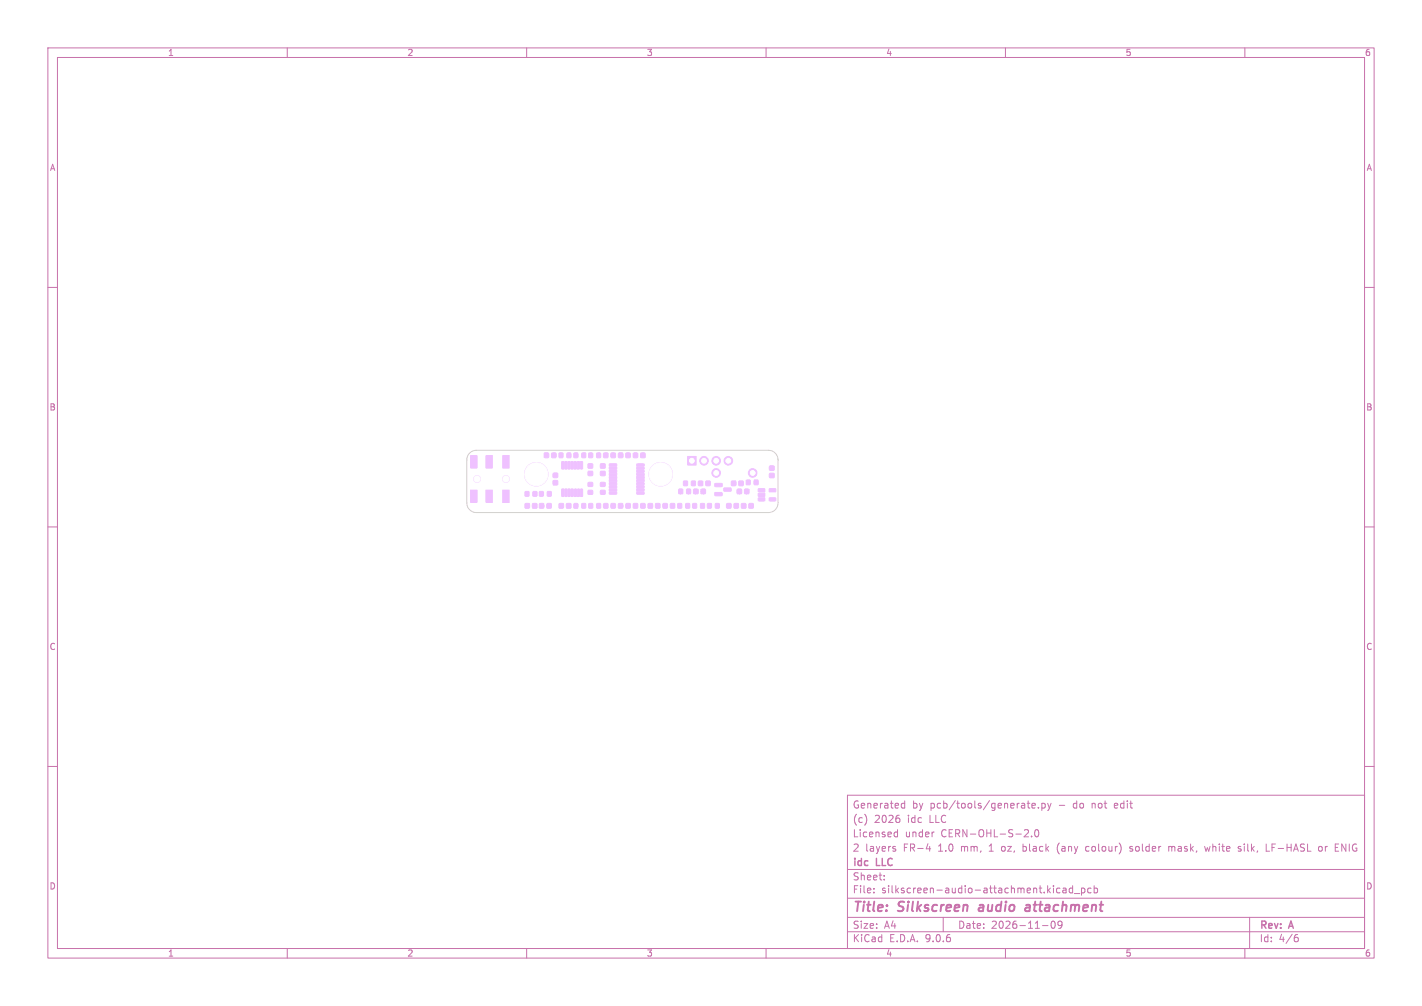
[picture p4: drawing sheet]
<svg xmlns="http://www.w3.org/2000/svg" width="297mm" height="210mm" viewBox="0 0 297 210" stroke-linecap="round" stroke-linejoin="round" font-family="sans-serif">
<defs><g id="words">
<g font-size="2.8" fill="#c872ab">
<text x="178" y="190.9">Title:</text>
<text x="187.7" y="190.9">Silkscreen</text>
<text x="205.3" y="190.9">audio</text>
<text x="215.8" y="190.9">attachment</text>
</g>
<g font-size="2.1" fill="#c872ab">
<text x="178" y="172">(c)</text>
<text x="178" y="169">Generated</text>
<text x="182.6" y="172">2026</text>
<text x="189.6" y="172">idc</text>
<text x="190.5" y="169">by</text>
<text x="194.2" y="172">LLC</text>
<text x="194.3" y="169">pcb/tools/generate.py</text>
<text x="221.2" y="169">-</text>
<text x="224.4" y="169">do</text>
<text x="228.4" y="169">not</text>
<text x="233.3" y="169">edit</text>
<text x="178" y="178">2</text>
<text x="178" y="175">Licensed</text>
<text x="180.7" y="178">layers</text>
<text x="188.7" y="178">FR-4</text>
<text x="189" y="175">under</text>
<text x="196.1" y="178">1.0</text>
<text x="196.6" y="175">CERN-OHL-S-2.0</text>
<text x="201" y="178">mm,</text>
<text x="207" y="178">1</text>
<text x="209.7" y="178">oz,</text>
<text x="214.3" y="178">black</text>
<text x="221.6" y="178">(any</text>
<text x="227.7" y="178">colour)</text>
<text x="237.1" y="178">solder</text>
<text x="245.3" y="178">mask,</text>
<text x="253.1" y="178">white</text>
<text x="260.2" y="178">silk,</text>
<text x="266.1" y="178">LF-HASL</text>
<text x="277.3" y="178">or</text>
<text x="280.8" y="178">ENIG</text>
<text x="178" y="184">Sheet:</text>
<text x="178" y="181.2">idc</text>
<text x="183.1" y="181.2">LLC</text>
<text x="178" y="186.7">File:</text>
<text x="184.1" y="186.7">silkscreen-audio-attachment.kicad_pcb</text>
<text x="178" y="196.9">KiCad</text>
<text x="178" y="194.1">Size:</text>
<text x="184.7" y="194.1">A4</text>
<text x="185.7" y="196.9">E.D.A.</text>
<text x="193.3" y="196.9">9.0.6</text>
<text x="200" y="194.1">Date:</text>
<text x="207" y="194.1">2026-11-09</text>
<text x="263" y="194.3">Rev:</text>
<text x="263" y="196.9">Id:</text>
<text x="267.1" y="196.9">4/6</text>
<text x="269.4" y="194.3">A</text>
</g>
<g font-size="1.8" fill="#c872ab">
<text x="35" y="11.9">1</text>
<text x="85" y="11.9">2</text>
<text x="135" y="11.9">3</text>
<text x="185" y="11.9">4</text>
<text x="235" y="11.9">5</text>
<text x="285" y="11.9">6</text>
<text x="10.3" y="35.9">A</text>
<text x="285.4" y="35.9">A</text>
<text x="10.3" y="85.9">B</text>
<text x="285.3" y="85.9">B</text>
<text x="10.3" y="135.9">C</text>
<text x="285.3" y="135.9">C</text>
<text x="10.3" y="185.9">D</text>
<text x="285.3" y="185.9">D</text>
<text x="35" y="199.9">1</text>
<text x="85" y="199.9">2</text>
<text x="135" y="199.9">3</text>
<text x="185" y="199.9">4</text>
<text x="235" y="199.9">5</text>
<text x="285" y="199.9">6</text>
</g>
</g></defs>
<g fill="none" stroke="#c872ab" stroke-width=".21">
<path d="M10 10h277v190h-277zM12 12h273v186h-273zM60 10v2M110 10v2M160 10v2M210 10v2M260 10v2M10 60h2M285 60h2M10 110h2M285 110h2M10 160h2"/>
<path d="M177 166h108v32h-108zM181 170.6v1M186.9 177.2l.2 .2-.2 .3M186.9 176.7l.1 .1M186.9 174.6h.6M186.9 173.8h.6M187.5 173.2v1.5M187.8 170.8l.2 .3-.2 .5M188.4 168.6h.6M188.4 167.8h.6M189 167.2v1.5M193.5 177.2h.9"/>
<path d="M194.2 176.7v1M195 173.7h.1M214 173.3l.5-.1 .3 .4-.9 1.1h.9M214.5 167.7h.6M215 168.7h.1M215.5 174.6v.1M215.5 168.2l.7-.1v-.3l-.5-.1-.2 .2 .1 .7h.6M216.2 173.3l.3-.1a.8 .8 0 0 1 .5 .7 .8 .8 0 0 1-.5 .8l-.3-.1-.1-.5zM216.9 168.6v.1M217.6 167.8l.4-.1 .3 .3-.1 .6h-.6M217.6 167.7v1.5M218.8 167.7l.4 1"/>
<path d="M219.2 168.7l-.4 .5M219.5 167.7l-.3 1M221 176.3l-.2 .7 .2 1M227.3 176.7l-.4 .1-.2 .2 .1 .6 .5 .1M236 177.6h.5M236.5 176.8l-.3-.1-.2 .2v.2l.5 .2M244.1 176.8l.4-.1 .2 .2M244.1 176.7v1M251.6 176.7l.3 1 .3-.7 .3 .7M258.6 177l.6 .4-.2 .3-.4-.1M259.2 176.8l-.4-.1-.2 .2M264.5 176.2v1.5h.7"/>
<path d="M275.5 176.8l.2-.1 .4 .1 .1 .6-.2 .2-.3 .1-.2-.1zM280.2 177.7v-1.5l.9 1.5M285 160h2M60 198v2M110 198v2M160 198v2M177 194.5h108M177 191.5h108M177 187.5h108M177 181.5h108M182.5 186.3v.1M182.5 185.5v.1"/>
<path d="M184.7 183.6v.1M184.7 182.8v.1M197 191.5v3M210 198v2M217.7 193.2h1.2M219.7 192.4l.2-.1a.8 .8 0 0 1 .5 .7 .8 .8 0 0 1-.5 .8 1 1 0 0 1-.2-1.4zM220.8 186.3h.6M220.8 185.5h.6M221.8 192.9l-.3 .3h-.4l-.1-.3 .1-.5 .4-.1 .2 .1a.99 .99 0 0 1-.3 1.4h-.3M222 185.5h.6l.1 .9M222.7 185.8h-.5l-.2 .2 .2 .4 .5-.1M224 185.5l-.4-.1-.3 .3 .2 .6h.5"/>
<path d="M224 184.9v1.5M224.4 186.5h1.1M225.9 185.5l.4-.1 .3 .3-.1 .6h-.6M225.9 185.4v1.5M227.9 185.5l-.4-.1-.3 .3 .1 .6h.6M228.5 185.5l.5-.1 .2 .3-.1 .6h-.6M228.5 184.9v1.5M260 198v2M261 191.5v6.5M270.6 195.7h.4l.2 .3-.1 .5-.5 .1M271 195.1l-.4 .1"/>
</g>
<path d="M204.5 189.5l-.1 .4 .2 .3M214.3 189h.8M215.1 189.4h-.7a.4 .4 0 0 0-.3 .4 .4 .4 0 0 0 .2 .4l.7-.1" fill="none" stroke="#c872ab" stroke-width=".4"/>
<g fill="#efc1ff" stroke="#efc1ff" stroke-width=".21">
<path d="M123 94.6h.8v.9h-.8z"/>
<path d="M124.6 94.6h.8v.9h-.8z"/>
<path d="M152.8 100.4h.9v1h-.9z"/>
<path d="M154.3 100.4h.9v1h-.9z"/>
<path d="M122.8 98.4h1v.9h-1z"/>
<path d="M122.8 96.8h1v.9h-1z"/>
<path d="M125.4 98.4h1v.9h-1z"/>
<path d="M125.4 96.8h1v.9h-1z"/>
<path d="M113.7 94.6h.9v.9h-.9z"/>
<path d="M115.2 94.6h.9v.9h-.9z"/>
<path d="M135.4 105.1h.9v1h-.9z"/>
<path d="M136.9 105.1h.9v1h-.9z"/>
<path d="M121.2 96.4h.5l-.1 1.5-.4-.1z"/>
<path d="M120.6 96.4h.4v1.5l-.4-.1z"/>
<path d="M119.9 96.4h.5l-.1 1.5-.4-.1z"/>
<path d="M119.3 96.4h.4v1.5l-.4-.1z"/>
<path d="M118.6 96.4h.5l-.1 1.5-.4-.1z"/>
<path d="M118 96.4h.4v1.5l-.4-.1z"/>
<path d="M117.3 96.4h.5l-.1 1.5-.4-.1z"/>
<path d="M117.3 102.1l.5 .1-.1 1.4h-.4z"/>
<path d="M118 102.1l.4 .1v1.4h-.4z"/>
<path d="M118.6 102.1l.5 .1-.1 1.4h-.4z"/>
<path d="M119.3 102.1l.4 .1v1.4h-.4z"/>
<path d="M119.9 102.1l.5 .1-.1 1.4h-.4z"/>
<path d="M120.6 102.1l.4 .1v1.4h-.4z"/>
<path d="M121.2 102.1l.5 .1-.1 1.4h-.4z"/>
<path d="M123 105.1h.8v1h-.8z"/>
<path d="M124.6 105.1h.8v1h-.8z"/>
<path d="M147.8 105.1h.8v1h-.8z"/>
<path d="M149.4 105.1h.8v1h-.8z"/>
<path d="M116.8 94.6h.8v.9h-.8z"/>
<path d="M118.4 94.6h.8v.9h-.8z"/>
<path d="M122.8 102.4h1v.8h-1z"/>
<path d="M122.8 100.7h1v.8h-1z"/>
<path d="M129.2 94.6h.9v.9h-.9z"/>
<path d="M130.7 94.6h.9v.9h-.9z"/>
<path d="M132.3 105.1h.9v1h-.9z"/>
<path d="M133.8 105.1h.9v1h-.9z"/>
<path d="M119.9 105.1h.8v1h-.8z"/>
<path d="M121.5 105.1h.8v1h-.8z"/>
<path d="M116.8 105.1h.9v1h-.9z"/>
<path d="M118.3 105.1h.9v1h-.9z"/>
<path d="M132.3 94.6h.9v.9h-.9z"/>
<path d="M133.8 94.6h.9v.9h-.9z"/>
<path d="M126.1 105.1h.9v1h-.9z"/>
<path d="M127.6 105.1h.9v1h-.9z"/>
<path d="M145.9 100.4h.9v1h-.9z"/>
<path d="M147.4 100.4h.9v1h-.9z"/>
<path d="M149.3 101l1.4-.1 .1 .6-1.4 .1z"/>
<path d="M149.3 102.9l1.4-.1 .1 .6-1.4 .1z"/>
<path d="M151.2 101.9h1.4l.1 .5-1.4 .1z"/>
<path d="M126.1 94.6h.9v.9h-.9z"/>
<path d="M127.6 94.6h.9v.9h-.9z"/>
<path d="M109.7 102.6h.8v1h-.8z"/>
<path d="M111.3 102.6h.8v1h-.8z"/>
<path d="M141.6 105.1h.8v1h-.8z"/>
<path d="M143.2 105.1h.8v1h-.8z"/>
<path d="M129.2 105.1h.9v1h-.9z"/>
<path d="M130.7 105.1h.9v1h-.9z"/>
<path d="M98.3 102.3h1.3v2.6h-1.3z"/>
<path d="M98.3 95.1h1.3v2.6h-1.3z"/>
<path d="M101.5 102.3h1.3v2.6h-1.3z"/>
<path d="M101.5 95.1h1.3v2.6h-1.3z"/>
<path d="M105 102.3h1.3v2.6h-1.3z"/>
<path d="M105 95.1h1.3v2.6h-1.3z"/>
<path d="M125.4 102.4h1v.8h-1z"/>
<path d="M125.4 100.7h1v.8h-1z"/>
<path d="M138.5 105.1h.9v1h-.9z"/>
<path d="M140 105.1h.9v1h-.9z"/>
<path d="M144.7 105.1h.8v1h-.8z"/>
<path d="M146.3 105.1h.8v1h-.8z"/>
<path d="M141.8 102.1h.8v1h-.8z"/>
<path d="M143.4 102.1h.8v1h-.8z"/>
<path d="M119.9 94.6h.8v.9h-.8z"/>
<path d="M121.5 94.6h.8v.9h-.8z"/>
<path d="M115.5 100.3h1v.9h-1z"/>
<path d="M115.5 98.8h1v.9h-1z"/>
<path d="M151.8 105.1h.9v1h-.9z"/>
<path d="M153.3 105.1h.9v1h-.9z"/>
<path d="M154.9 105.1h.9v1h-.9z"/>
<path d="M156.4 105.1h.9v1h-.9z"/>
<path d="M109.7 105.1h.9v1h-.9z"/>
<path d="M111.2 105.1h.9v1h-.9z"/>
<path d="M142.8 100.4h.8v1h-.8z"/>
<path d="M144.4 100.4h.8v1h-.8z"/>
<path d="M127.3 96.9l1.4-.1 .1 .4-1.5 .1z"/>
<path d="M127.3 97.5h1.4l.1 .4-1.5 .1z"/>
<path d="M127.3 98.2l1.4-.1 .1 .4-1.5 .1z"/>
<path d="M127.3 98.8h1.4l.1 .4-1.5 .1z"/>
<path d="M127.3 99.5l1.4-.1 .1 .4-1.5 .1z"/>
<path d="M127.3 100.1h1.4l.1 .4-1.5 .1z"/>
<path d="M127.3 100.8l1.4-.1 .1 .4-1.5 .1z"/>
<path d="M127.3 101.4h1.4l.1 .4-1.5 .1z"/>
<path d="M127.3 102.1l1.4-.1 .1 .4-1.5 .1z"/>
<path d="M127.3 102.7h1.4l.1 .4-1.5 .1z"/>
<path d="M133 102.7h1.5v.4l-1.4 .1z"/>
<path d="M133 102.1l1.5-.1v.4l-1.4 .1z"/>
<path d="M133 101.4h1.5v.4l-1.4 .1z"/>
<path d="M133 100.8l1.5-.1v.4l-1.4 .1z"/>
<path d="M133 100.1h1.5v.4l-1.4 .1z"/>
<path d="M133 99.5l1.5-.1v.4l-1.4 .1z"/>
<path d="M133 98.8h1.5v.4l-1.4 .1z"/>
<path d="M133 98.2l1.5-.1v.4l-1.4 .1z"/>
<path d="M133 97.5h1.5v.4l-1.4 .1z"/>
<path d="M133 96.9l1.5-.1v.4l-1.4 .1z"/>
<path d="M158.4 102.1l1.3-.1 .1 .6-1.3 .1z"/>
<path d="M158.4 103h1.3l.1 .5-1.3 .1z"/>
<path d="M158.4 104l1.3-.1 .1 .6-1.3 .1z"/>
<path d="M160.7 104l1.2-.1 .1 .6-1.3 .1z"/>
<path d="M160.7 102.1l1.2-.1 .1 .6-1.3 .1z"/>
<path d="M160.7 98.8h1v.9h-1z"/>
<path d="M160.7 97.3h1v.9h-1z"/>
<path d="M155.9 100.2h.8v1h-.8z"/>
<path d="M157.5 100.2h.8v1h-.8z"/>
<path d="M154 102.1h.9v1h-.9z"/>
<path d="M155.5 102.1h.9v1h-.9z"/>
<path d="M112.7 102.6h.8v1h-.8z"/>
<path d="M114.3 102.6h.8v1h-.8z"/>
<path d="M112.7 105.1h.9v1h-.9z"/>
<path d="M114.2 105.1h.9v1h-.9z"/>
<path d="M144.9 102.1h.9v1h-.9z"/>
<path d="M146.4 102.1h.9v1h-.9z"/>
<path d="M143.6 95.3h1.8v1.8h-1.8z"/>
<circle cx="138" cy="99" r="2.45"/>
<circle cx="99.7" cy="100" r=".7"/>
<circle cx="105.7" cy="100" r=".7"/>
<circle cx="112" cy="99" r="2.45"/>
<circle cx="157.2" cy="98.7" r=".9"/>
<circle cx="149.6" cy="98.7" r=".9"/>
<circle cx="147" cy="96.2" r=".9"/>
<circle cx="149.6" cy="96.2" r=".9"/>
<circle cx="152.1" cy="96.2" r=".9"/>
</g>
<path d="M98.1 94.6l.6-.4 .8-.2h61a2 2 0 0 1 2 2v9a2 2 0 0 1-2 2h-61a2 2 0 0 1-2-2v-9.2l.2-.6z" fill="none" stroke="#d0d2cd" stroke-width=".21"/>
<g fill="#fff" stroke="#fff" stroke-width=".21">
<circle cx="138" cy="99" r="2.4"/>
<circle cx="99.7" cy="100" r=".65"/>
<circle cx="105.7" cy="100" r=".65"/>
<circle cx="112" cy="99" r="2.4"/>
<circle cx="157.2" cy="98.7" r=".51"/>
<circle cx="149.6" cy="98.7" r=".51"/>
<circle cx="144.5" cy="96.2" r=".51"/>
<circle cx="147" cy="96.2" r=".51"/>
<circle cx="149.6" cy="96.2" r=".51"/>
<circle cx="152.1" cy="96.2" r=".51"/>
</g>
<use href="#words"/>
</svg>
